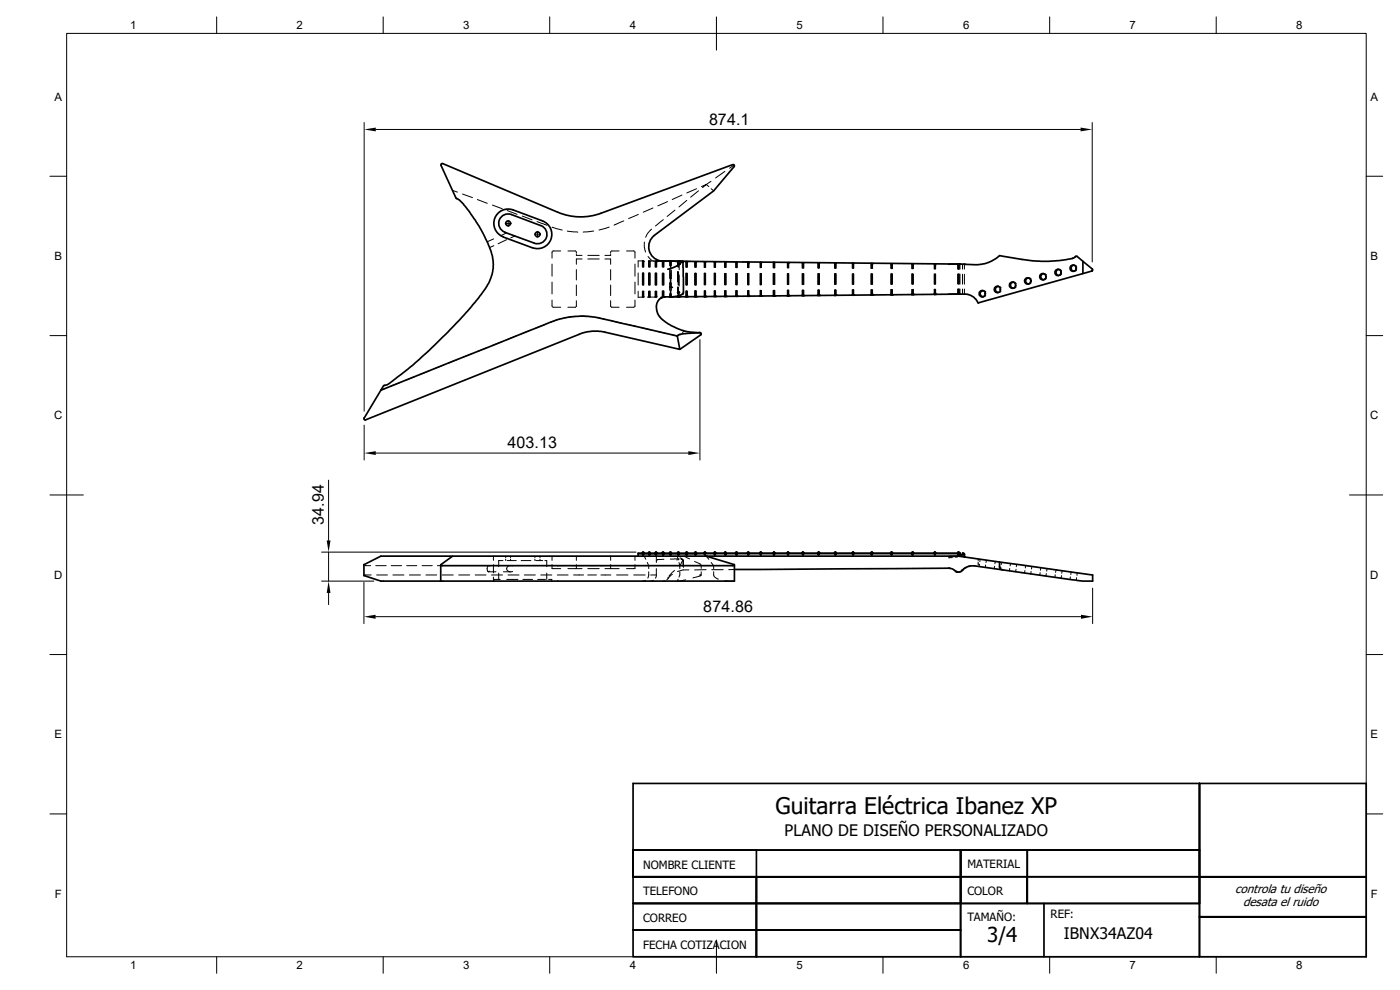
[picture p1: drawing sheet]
<svg xmlns="http://www.w3.org/2000/svg" width="420mm" height="297mm" viewBox="0 0 420 297" stroke-linecap="round" stroke-linejoin="round" font-family="sans-serif">
<defs><g id="words">
<text font-size="6.9" x="232.7" y="244.1">Guitarra Eléctrica Ibanez XP</text>
<text font-size="6.2" x="296.3" y="282.8">3/4</text>
<g font-size="4.8">
<text x="212.8" y="37.4">874.1</text>
<text x="152.3" y="134.5">403.13</text>
<text x="97.2" y="157.5" transform="rotate(-90 97.2 157.5)">34.94</text>
<text x="211.1" y="183.6">874.86</text>
<text x="235.5" y="250.8">PLANO DE DISEÑO PERSONALIZADO</text>
<text x="319.3" y="281.6">IBNX34AZ04</text>
</g>
<g font-size="3.6">
<text x="370.7" y="267.9">controla tu diseño</text>
<text x="373.1" y="272">desata el ruido</text>
</g>
<g font-size="3.4">
<text x="39.1" y="8.8">1</text>
<text x="89" y="8.8">2</text>
<text x="139" y="8.7">3</text>
<text x="189" y="8.8">4</text>
<text x="239" y="8.7">5</text>
<text x="289.1" y="8.7">6</text>
<text x="339" y="8.7">7</text>
<text x="389" y="8.7">8</text>
<text x="16.3" y="30.2">A</text>
<text x="411.4" y="30.2">A</text>
<text x="16.3" y="78">B</text>
<text x="411.4" y="78">B</text>
<text x="16.3" y="125.8">C</text>
<text x="411.2" y="125.8">C</text>
<text x="16.3" y="173.7">D</text>
<text x="411.2" y="173.7">D</text>
<text x="16.3" y="221.5">E</text>
<text x="411.4" y="221.5">E</text>
<text x="193" y="260.6">NOMBRE CLIENTE</text>
<text x="290.3" y="260.5">MATERIAL</text>
<text x="16.4" y="269.4">F</text>
<text x="193" y="268.6">TELEFONO</text>
<text x="290.3" y="268.6">COLOR</text>
<text x="411.4" y="269.4">F</text>
<text x="315.3" y="275.5">REF:</text>
<text x="193" y="276.6">CORREO</text>
<text x="290.3" y="276.4">TAMAÑO:</text>
<text x="193" y="284.6">FECHA COTIZA</text>
<text x="216" y="284.6">CION</text>
<text x="39.1" y="290.8">1</text>
<text x="89" y="290.8">2</text>
<text x="139" y="290.8">3</text>
<text x="189" y="290.8">4</text>
<text x="239" y="290.8">5</text>
<text x="289.1" y="290.8">6</text>
<text x="339" y="290.8">7</text>
<text x="389" y="290.8">8</text>
</g>
</g></defs>
<g fill="none" stroke="#000" stroke-width=".51">
<path d="M190 255.1h170v-20v28M227 255.1v16v-8M288.3 255.1h-98.3v8v-28h220v52h-50v-16M288.3 255.1h71.7h-51.7v8h-20M288.3 255.1v8M190 271.1h37h-37M190 279.1h37h-37M227 263.1h-37h37M227 263.1h61.3h-98.3v24h37v-8v8h133v-12M227 271.1h61.3h-61.3M227 279.1h61.3h-61.3M227 279.1v-8v8"/>
<path d="M288.3 263.1v-8v15.9M288.3 271.1v-8v16M288.3 271.1h20v-8v8M288.3 271.1v16M288.3 271.1h71.7M308.3 263.1h51.7M313.3 271.1v16M360 271.1v-8v12M360 263.1h50h-50M360 275.1h50h-50M360 263.1v-8v15.9"/>
</g>
<!-- layer: BORDER -->
<g fill="none" stroke="#000" stroke-width=".3">
<path d="M20 10h390v277.1h-390zM65 5.1v4.9M115 5.1v4.9M165 5.1v4.9M215 5.1v9.9M265 5.1v4.9M315 5.1v4.9M365 5.1v4.9M15 52.9h5M410 52.9h5M15 100.7h5M410 100.7h5"/>
<path d="M15 148.5h10M405 148.5h10M15 196.4h5M410 196.4h5M15 244.2h5M410 244.2h5M65 287.1v4.9M115 287.1v4.9M165 287.1v4.9M215 282.1v9.9M265 287.1v4.9M315 287.1v4.9"/>
<path d="M365 287.1v4.9"/>
</g>
<!-- layer: Hidden -->
<g fill="none" stroke="#000" stroke-width=".3">
<path d="M135.8 57.1l1.5 .5M138.8 58.2l3 1.1M143.3 59.9l2.9 1.1M204.7 58.5l-3 1.4M209 56.6l-2.9 1.3M209.6 57.3l-2.3 1.9M210.5 56l1.5-.6-1.2 .9M213.4 54.4l-1.4 1 .7 .6M213.4 56.6l.8 .7M217.6 51.4l-2.8 2M220.3 49.5l-1.4 1M147.8 61.5l2.9 1.2"/>
<path d="M148.1 71.7l-1.9 .9M148.2 73.7l-1.3 .6M152 71.9l-2.5 1.2M152 69.9l-1.9 .9M152.2 63.2l3 1.1M154.6 70.8l-1.3 .6M156.7 64.8l3 1.2M161.2 66.5l2.9 1.1M165.7 68.2l3 .8M165.7 79.2v3.7M165.7 75.5v2M168.3 75.3l-2.4 .1"/>
<path d="M170.2 69.3l3.2 .3M170.4 75.3l2.4 .1M173 75.5v.5M173 76.3v.3h1.7M174.7 77.7h-1.7v1.6M176.4 76.6h3.4M176.4 77.7h3.4M178.2 69.3l-3.2 .3M181.5 77.7h1.8v1.6M182.8 68.1l-3 .9M183.3 76.3v.3h-1.8M183.3 75.5v.5"/>
<path d="M185.8 75.3l-2.3 .1M187.2 66.3l-2.9 1.2M188 75.3l2.4 .1M190.5 75.5l.1 2M190.6 79.2v3.7M191.6 64.3l-2.9 1.3M192.8 78.3v.2M192.8 78.3v1.8M192.8 78.5h.2M193 78.5h.1M193 78.3v1.8M193 78.5h.2"/>
<path d="M193.2 78.3v.2M193.4 72.6v1.6l.3 1.4M194.5 76.9l1.3 1.3M194.6 78.3v1.8M194.7 78.3h1.6M194.8 78.5h.2M194.8 78.3l-.1 .2M194.8 78.3v1.8M195.1 78.4v.1M195.5 68.8l-1.1 1.1-.7 1.3M196 62.4l-3 1.3M196 78.3h.3"/>
<path d="M196.3 78.3h1.6M196.6 78.4l.1 .1M196.6 78.3v1.8M196.7 78.6h.1M196.8 78.3v1.8M196.9 78.3h.2M196.9 78.3h.1M196.9 78.6h.1M196.9 78.3h.5M196.9 78.3v1.8M197.1 78.4v.1M197.1 78.3v1.8"/>
<path d="M197.2 78.3h.2M197.4 78.3h.3M197.4 78.3h.6M197.9 78.3h.5M198.1 78.3h.5M198.4 78.3h.5M198.8 78.4v.1M198.8 78.6h.1M198.9 78.3l-.1 1.8M198.9 78.3h.2M198.9 78.6h.1M198.9 78.3v1.8"/>
<path d="M199 78.6h.1M199.1 65.9l-2.4 1.9M199.1 78.3h.2v1.8M199.1 78.3v1.8M199.3 78.4l-.1 .1M199.4 78.3l3.1 .1M200.3 60.5l-2.9 1.3M201 78.5h.1M201 78.4h.2M201 78.3v1.4M201 78.6h.4M201.2 78.3v1.9"/>
<path d="M201.3 78.4h.2v1.3M201.3 78.3v1.9M201.5 78.5h-.1M202.6 63l-2.4 1.9M203.3 79.9v-1.5h.2v1.5M203.3 78.5h.1M203.5 78.7h.2M203.5 78.4v1.8M203.6 78.4h.1M203.6 78.4h.2M203.6 78.4v1.8M203.8 78.5v.1"/>
<path d="M203.8 78.4h.1M203.8 78.4v.3M203.8 79v1.9M204.1 78.4h3.1M205 78.5h.1M205.8 78.5l.1 .1M205.9 78.7h.1M206 78.4v1.8v-1.8h-.2v1.8M206 78.7h.1M206.1 78.7h.1M206.1 60.1l-2.3 2M206.1 78.4v1.8"/>
<path d="M206.2 78.7h-.1M206.3 78.5v.1M206.3 78.4v1.8M208.5 78.5v.1M208.6 78.7h.1M208.7 78.5v1.7v-1.7h-.2v1.7M208.8 78.7h.1M209 78.5v.1M209 78.5v1.7M211.3 78.5v.2M211.3 78.5v1.7M211.4 78.7h.1"/>
<path d="M211.5 78.7h.1M211.5 78.5v1.7M211.6 78.7h.1M211.6 78.5v1.7M211.8 78.5v.2M211.8 78.5v1.7M211.9 78.5h-3.1v1.7M213.4 78.5h3.1M214.3 78.6h.1M214.4 78.7l.1 .1M214.4 78.5l-.1 1.7M214.5 78.8h.1"/>
<path d="M214.5 78.5v1.7M214.6 78.8h.1M214.6 78.5v1.7M214.6 78.5l.2 1.7M214.8 78.7h.1M217.4 78.6l.1 .1M217.6 78.8h.1M217.6 78.5v1.7v-1.7h-.2v1.7M217.8 78.8l-.1 .1M217.9 78.6v.1M218.1 78.5l3.1 .1M220.8 78.7h.1"/>
<path d="M220.8 78.6h.1M220.8 78.6v1.7M220.9 78.9h.1M221 78.9h.1M221 78.6v1.7M221 78.9h.2M221.2 78.7h.1M221.2 78.6l-.1 1.7M221.2 78.6v1.7M222.8 78.6h1.7M224.3 78.8v1.5M224.4 78.9h.1"/>
<path d="M224.5 78.9h.1M224.5 78.6v1.7M224.6 78.9h.1M224.7 78.9h-.1M224.8 78.7v.1M228.1 78.7v.2M228.2 78.9h.1M228.2 78.7l-.1 1.6M228.3 78.9h.1M228.3 78.7v1.6M228.3 78.9h.2M228.4 78.7l.1 1.6"/>
<path d="M228.5 78.7v.2M232 78.8l.1 .1M232.2 78.9l.2 .1M232.2 78.7v1.7v-1.7h-.2v1.7M232.5 78.8v.1M232.5 78.7h-.2v1.7M232.5 78.7v1.7M236.3 78.8v.1M236.3 79h.2M236.4 78.7l-.1 1.7M236.5 79h.1M236.5 78.7v1.7"/>
<path d="M236.7 79h-.2M236.7 78.9h.1M240.7 78.9v.1M240.8 79h.3M240.9 78.8v1.6v-1.6h-.2v1.6M241.2 78.9v.1M245.4 78.9l.1 .1M245.4 78.9h.2M245.4 78.8v1.6M245.6 79.1h.1M245.6 78.8v1.6M245.7 79.1h.2"/>
<path d="M245.7 79.1h.1M245.7 78.8v1.6M245.8 78.9h.1M245.9 78.9v.1M245.9 78.8v1.6M250.4 79h.1M250.6 79.2h.2M251 79h.1M255.8 79h.1M255.8 79.2h.2M255.9 78.9l-.1 1.6M256 79.2h.1"/>
<path d="M256 78.9v1.6M256.2 79.2h-.2M256.2 79.1h.1M261.4 79.1v.1M261.5 79.2l.1 .1M261.7 79.3h.1M261.8 79.2l-.1 .1M261.9 79.1v.1M267.3 79.2h.1M267.4 79.3h.3M267.8 79.2h.1M273.6 79.2l.1 .1"/>
<path d="M273.7 79.4h.2M273.9 79.4h.1M273.9 79.1v1.5M274 79.1l.1 1.5M274.1 79.4h-.2M274.1 79.2v.1M280.4 79.3v.1M280.4 79.4l.1 .1M280.5 79.2l-.1 1.5M280.5 79.5h.1M280.5 79.2v1.5M280.6 79.5h.1"/>
<path d="M280.6 79.2v1.5M280.7 79.2l.1 1.5M280.8 79.3v.1M287.4 79.4h.1M287.5 79.6h.3M287.6 79.2v1.6M287.7 79.2v1.6M287.9 79.4v.1M287.9 79.2v1.6M288.1 79.2v1.6M288.2 79.2h-.8v1.6M322.1 79.6h.3"/>
<path d="M322.2 79.6h.6l.4 .3M159.3 99l-2.9 1.2M163.6 97.3l-2.9 1.2M165.7 90v2M165.7 84.6v3.6M165.9 92.1l2.4 .1M168 95.7l-2.9 1M172.7 94.9l-3.2 .5M172.8 92.1l-2.4 .1M173 90.2v1.8M173 80.9v3.1M173 85.5v3.2"/>
<path d="M174.2 94.9l3.2 .1M178.9 95.2l3 .7M183.3 90.2v1.8M183.3 80.9v3.1M183.3 85.5v3.2M183.5 92.1l2.3 .1M183.5 96.3l3 .7M188 97.3l3.1 .7M190.4 92.1l-2.4 .1M190.6 90l-.1 2M190.6 84.6v3.6M191.5 87.4v1.8l1.3-.1 .2-.2"/>
<path d="M191.5 80.1v-1.8h1.7v1.8M191.5 81.9v3.6M192.6 98.3l3 .7M192.8 81.9v3.6M192.8 87.4l.1 1.8M193 88.9h.1M193 81.9v3.6M193 87.4v1.7M193 88.9l.2 .2M193.2 89.1l-.1 .1M193.2 81.9v3.6M193.2 87.4v1.7"/>
<path d="M194.6 81.9v3.6M194.6 87.4v1.7M194.7 89l-.1 .1M194.8 88.9h.2M194.8 81.9v3.6M194.8 87.4v1.7M194.9 80.1v-1.8h.2v1.8M194.9 81.9v3.6M194.9 87.4v1.7M195.1 89v.1M195.1 81.9v3.6M195.1 87.4v1.7"/>
<path d="M196.6 82v3.5M196.6 87.4v1.7M196.7 89l-.1 .1M196.7 88.9h.1M196.8 81.9v3.6M196.8 87.4v1.7M196.9 88.9h.1M196.9 81.9v3.6M196.9 87.4v1.7M197.1 88.9v.2M197.1 87.4v1.7h-2.9M197.1 82v3.5"/>
<path d="M197.2 99.4l3 .7M198.8 88.9v.2M198.8 87.3l.1 1.8M198.8 82v3.5M198.8 88.9h.1M198.9 88.9h.1M198.9 82v3.5M198.9 87.3v1.8M199 88.9h.1M199.1 87.3v1.8h.2v-1.8M199.1 82v3.5M199.2 88.9l.1 .2"/>
<path d="M199.3 82v3.5M199.6 89.1h-1.3M201 88.9h.1M201 80.9v2.7M201 84.8v2.3M201 88.1v1M201 88.9h.4M201.2 80.9v6.2M201.2 87.3v1.8M201.3 82v3.5M201.3 87.3v1.8M201.5 89h.1"/>
<path d="M201.5 81v2.6M201.5 84.9v2.3M201.5 88.1v1M203.3 81.5v3.1M203.3 86.1v2M203.3 88.6v.5M203.4 88.9l-.1 .1M203.5 88.8h.2M203.5 81.5v4M203.5 86.2v2.9M203.6 81.5v4M203.6 86.2v2.9"/>
<path d="M203.8 88.9v.1M203.8 82.5v3.3M203.8 87.4v1.7M205.4 99.3l-.6 .4M205.8 87.3l.1 1.6M205.8 82v3.5M206 88.8h-.1M206 82v3.5M206 87.3v1.7M206 88.8h.1M206.1 88.8h.1M206.1 82v3.5"/>
<path d="M206.1 87.3v1.7M206.3 87.3v1.6M206.3 82v3.5M208.5 87.2v1.7M208.5 82v3.5M208.6 88.8h.1M208.7 82v3.5M208.7 87.2v1.8M208.8 88.8h.1M208.8 82v3.5M208.8 87.2v1.8M209 87.2v1.6"/>
<path d="M209 82v3.5M211.3 87.2v1.6M211.3 82v3.5M211.5 88.7h.1M211.5 88.7l-.1 .1M211.5 82v3.5M211.5 87.2v1.8M211.6 88.7h.1M211.6 88.7l.1 .1M211.6 82v3.5M211.6 87.2v1.8M211.8 87.2v1.6"/>
<path d="M211.8 82v3.5M214.3 88.8v.1M214.3 82v3.5M214.3 87.2v1.7M214.4 88.7h.1M214.5 88.7h.1M214.5 82v3.5M214.5 87.2v1.7M214.6 88.7h.1M214.6 82v3.5M214.6 87.2v1.7M214.8 88.8v.1"/>
<path d="M214.8 82v3.5M214.8 87.2v1.7M217.4 82v3.5M217.4 87.2v1.7M217.5 88.8l-.1 .1M217.6 88.7h.2M217.6 82v3.5M217.6 87.2v1.7M217.7 80.2v-1.7h.2v1.7M217.7 82v3.5M217.7 87.2v1.7M217.9 88.8v.1"/>
<path d="M217.9 82v3.5M217.9 87.2v1.7M220.8 88.7v.1M220.8 82v3.5M220.8 87.2v1.7M220.9 88.6h.1M221 88.6h.1M221 82v3.5M221 87.2v1.7M221 88.6h.2M221.1 82v3.5M221.1 87.2v1.7"/>
<path d="M221.2 88.7v.1M221.2 82v3.5M221.2 87.2v1.7M224.3 88.7v.1M224.3 82v3.5M224.3 87.2v1.7M224.5 88.6h.1M224.5 88.6h-.1M224.5 82v3.5M224.5 87.2v1.7M224.6 88.6h.1M224.6 80.3l.1-1.7 .1 1.7"/>
<path d="M224.6 82v3.5M224.6 87.2v1.7M224.8 88.7v.1M224.8 82v3.5M224.8 87.2v1.7M228.1 88.6v.2M228.1 82v3.5M228.1 87.1v1.7M228.2 88.6h.1M228.3 88.6h.1M228.3 82v3.5M228.3 87.1v1.7"/>
<path d="M228.3 88.6h.2M228.5 88.6v.2M228.5 82v3.5M228.5 87.1v1.7M232 82v3.4M232 87.1v1.7M232.1 88.6l-.1 .1M232.2 88.5h.2M232.2 82v3.4M232.2 87.1v1.7M232.3 82v3.4M232.3 87.1v1.7"/>
<path d="M232.5 88.6v.1M232.5 82v3.4M232.5 87.1v1.7M236.3 88.6h.1M236.3 82.1v3.3M236.3 87v1.8M236.5 88.4h.1M236.5 88.4l-.2 .1M236.5 82.1v3.3M236.5 87v1.8M236.5 88.4l.2 .1M236.5 80.4v-1.7h.2v1.7"/>
<path d="M236.7 88.6h.1M236.7 82.1v3.3M236.7 87v1.8M240.7 88.5v.1M240.7 82.1v3.3M240.7 87v1.7M240.8 88.4h.3M240.9 82.1v3.3M240.9 87v1.7M241 80.4v-1.6h.2v1.6M241 82.1v3.3M241 87v1.7"/>
<path d="M241.2 88.5v.1M241.2 82.1v3.3M241.2 87v1.7M245.4 82.1v3.3M245.4 87v1.6M245.5 88.4l-.1 .2M245.6 88.4h.1M245.6 82.1v3.3M245.6 87v1.6M245.7 88.4h.1M245.7 88.4h.2M245.7 82.1v3.3"/>
<path d="M245.7 87v1.6M245.9 88.4v.2M245.9 82.1v3.3M245.9 87v1.6M250.4 80.5v-1.6h.2v1.6M250.4 82.1v3.2M250.4 87v1.6M250.5 88.4l-.1 .1M250.6 88.3h.2M250.6 82.1v3.2M250.6 87v1.6M250.8 80.5v-1.6h.2v1.6"/>
<path d="M250.8 82.1v3.2M250.8 87v1.6M251 87v1.4M251 82.1v3.2M255.8 88.4h.1M255.8 82.2v3.1M255.8 86.9v1.7M255.8 88.3h.2M256 88.3h.1M256 82.2v3.1M256 86.9v1.7M256 88.3h.2"/>
<path d="M256.1 80.5v-1.6l.1 1.6M256.1 82.2v3.1M256.1 86.9v1.7M256.2 88.4h.1M256.2 82.2v3.1M256.2 86.9v1.7M261.4 80.6v-1.6h.2v1.6M261.4 82.2v3.1M261.4 86.9v1.6M261.4 88.3v.1M261.6 82.2v3.1M261.6 86.9v1.6"/>
<path d="M261.6 88.2l-.1 .1M261.7 88.2h.1M261.7 80.6v-1.6h.2v1.6M261.7 82.2v3.1M261.7 86.9v1.6M261.9 88.3v.1M261.9 82.2v3.1M261.9 86.9v1.6M267.3 88.3h.1M267.3 80.6v-1.6h.2v1.6M267.3 82.2v3.1M267.3 86.9v1.5"/>
<path d="M267.4 88.2h.3M267.5 82.2v3.1M267.5 86.9v1.5M267.7 80.6v-1.6h.1v1.6M267.7 82.2v3.1M267.7 86.9v1.5M267.8 88.3h.1M267.8 82.2v3.1M267.8 86.9v1.5M273.6 80.6v-1.5h.2v1.5M273.6 82.2v3.1M273.6 86.9v1.5"/>
<path d="M273.7 88.2l-.1 .1M273.8 82.2v3.1M273.8 86.9v1.5M273.9 88.1h-.2M273.9 88.1h.1M273.9 88.1h.2M273.9 82.2v3.1M273.9 86.9v1.5M274.1 88.2v.1M274.1 82.2v3.1M274.1 86.8v1.6M280.4 88.1h.1"/>
<path d="M280.4 82.2v3.1M280.4 86.8v1.5M280.4 88h.1M280.5 88h.1M280.5 82.2v3.1M280.5 86.8v1.5M280.6 88h.1M280.6 82.2v3.1M280.6 86.8v1.5M280.8 88.1v.1M280.8 82.2v3.1M280.8 86.8v1.5"/>
<path d="M287.4 82.2v3M287.4 86.7v1.6M287.5 88l-.1 .1M287.5 87.9h.3M287.6 82.2v3M287.6 86.7v1.6M287.7 82.2v3M287.7 86.7v1.6M287.9 88v.1M287.9 82.2v3M287.9 86.7v1.6M288.1 82.2v3.1"/>
<path d="M288.1 86.7v1.6M288.9 80.8v-1.5h.5v1.5M288.9 82.3v3M288.9 86.7v1.6M289.4 82.3v3M289.4 86.7v1.6M294.8 87.2h.3M294.8 89.1h.3M295 87.2l.6 .1 .2 .3M295.8 88.6l-.2 .3-.6 .1M299.3 85.9l.7 .1 .4 .3M299.3 87.8h.1"/>
<path d="M299.5 85.9h.2M299.5 87.8h.2M300.4 87.4l-.4 .3h-.5M303.8 84.6h.2M303.8 86.5h.2M304 84.6l.6 .1 .4 .4M304.1 84.6h.1M304.1 86.5h.1M305 86.1l-.5 .4h-.5M308.4 83.4h.3M308.4 85.2h.3M308.5 83.4h.6l.4 .4"/>
<path d="M309.5 84.8l-.4 .4h-.6M313 82.1h.1M313 83.9h.1M313.1 82.1l.6 .1 .4 .3M313.2 82.1h.1M313.2 83.9h.1M314.1 83.6l-.5 .3h-.5M317.5 80.8h.1M317.5 82.7h.1M317.7 80.8l.6 .1 .3 .3M317.8 80.8h.1M317.8 82.7h.1"/>
<path d="M318.6 82.3l-.3 .3-.6 .1M322.1 81.4h.3M323.2 81l-.4 .3-.6 .1M115.8 116.5l-1.5 .6M120.1 114.7l-2.9 1.2M124.5 113l-3 1.2M128.8 111.2l-2.9 1.2M133.2 109.5l-3 1.2M137.5 107.7l-2.9 1.3M141.9 106l-3 1.2M146.2 104.3l-2.9 1.2M150.6 102.5l-2.9 1.2"/>
<path d="M154.9 100.8l-2.9 1.2M201.7 100.4l1.6 .4M204.1 100.2l-.6 .4M109.2 169.5l.1 .1M109.3 172.6h-.1M109.5 169.7h1.8M109.5 172.5h1.9M112.8 169.7h3.1M113 172.5h3.3M117.4 169.7h3.1M117.9 172.5h3.3M122 169.7h3.1"/>
<path d="M122.9 172.5h3.3M126.7 169.7h3M127.8 172.5h3.3M131.3 169.7h1.5M132.7 172.5h3.3M137.7 172.5h3.3M142.6 172.5h3.3M146.6 171.6h2.2M146.8 169.9a.49 .49 0 0 0-.6 .1 .49 .49 0 0 0 0 .6v.2a.45 .45 0 0 0 .1 .5 .45 .45 0 0 0 .5 .1v-.1M147.5 172.5h3.3M148.1 166.9v1.2M148.1 169.4v2.5"/>
<path d="M148.1 173.2v1.2M148.2 174.2v.2M149.7 171.9v1.9M150.1 173.8l-1.9 .2M150.9 168.2h-1.2v1.8M151.1 171.6h2.2M151.8 166.9v.4M151.8 167.8v.4M152.1 173.8h3.3M152.2 168.2h2.7M152.5 172.5h3.3M153.2 166.9v.4"/>
<path d="M153.2 167.8v.4M153.9 169.8h-.1a1.04 1.04 0 0 0-1.4 .1 1.04 1.04 0 0 0 .1 1.5l1.4 .1M156.4 168.2h2.9M156.9 173.8h2.9M157.4 172.5h3.3M160.5 166.9v.4M160.5 167.8v.4M160.8 168.2h2.1M161.4 173.8h2.3M162.1 166.9v.4M162.1 167.8v.4M162.3 172.5h3.3"/>
<path d="M163.5 168.2h.6v1.8M164.1 171.9v1.9M164.7 173.8l.9 .2M165.6 174.2v.2M165.7 166.9v1.2M165.7 169.4l.1 1.2M165.9 170.6h2.4M167.3 172.5h3.2M167.4 169.7h2.1M170.4 170.6h4.3M171.6 169.7h3.5M172.1 172.5h3"/>
<path d="M173 166.9v1.2M173 169.4v1.2M176.4 172.5h2.6M176.4 169.7h2.6M176.4 170.6h3.4M180.3 172.5h3M180.3 169.7h1.3M181.5 170.6h1.9M183.3 166.9v1.2M183.3 169.4v1.2M183.5 170.6h2.3M185 172.5h3.5"/>
<path d="M188 170.6h2.3M190.2 172.5h3.4M190.6 166.9v1.2M190.6 169.4l-.2 1.2M192.8 165.9v.1M192.8 166.1h.1M192.8 166h.4M192.8 165.8h.2M193 166.1h.1M193 165.8h.1M193 166h.1M193 166v.1"/>
<path d="M193 165.8h.2M193.1 166.1h.1M193.2 165.9v.1M193.4 166.9l.4 .9M193.7 174.1l-.9 .3M194.2 168.8l.5 .9v.9M194.6 166.1h.2M194.6 166h.2M194.7 171.6l-.3 1.9M194.7 165.9l-.1 .1M194.8 165.8h.2M194.8 166h.1"/>
<path d="M194.8 166.1h.1M194.8 166v.1M194.9 166h.1M194.9 166v.1M194.9 166.1h.2M194.9 166h.2M195.1 165.9v.1M195.3 172.5h1.7M196.1 174.1l-1 .3M196.6 166.1h.2M196.6 166h.2M196.7 165.9l-.1 .1"/>
<path d="M196.7 165.8h.1M196.8 166h.1M196.8 166v.1M196.9 166h.1M196.9 166.1h.1M196.9 165.8h.1M196.9 166v.1M196.9 166h.2M197 172.5l-.3 1M197 166.9v1.9M197 170.6v1.9M197 166.1h.1"/>
<path d="M197.1 168.1l-.1 .2M197.1 165.9v.1M198.8 165.9v.1M198.8 166.1h.1M198.8 166h.1M198.8 165.8h.1M198.9 166h.1M198.9 166.1h.1M198.9 165.8h.1M198.9 166v.1M199 165.8h.1M199 166.1h.3"/>
<path d="M199.1 166h.1M199.1 166v.1M199.1 166h.2M199.2 165.9l.1 .1M199.3 167.8l-2.1 .2M199.6 174.3l-.7 .1M200.5 173.6h.1M200.5 173.6l-.4 .4M200.6 173.2l-.2 .3M201 165.9v.1M201 166.1h.2M201 166h.2"/>
<path d="M201 165.8h.4M201.1 166.9l1.5 .1M201.2 166h.1M201.2 166.1h.1M201.2 166v.1M201.3 166h.1M201.3 166v.1M201.3 166.1h.2M201.3 166h.2M201.4 165.9l.1 .1M201.8 172.3l-1.3 1.3M202.4 171.2l-1.6 1.6"/>
<path d="M203.3 166.9l.2 .9M203.3 166.1h.2M203.3 166h.2M203.4 165.9l-.1 .1M203.5 165.8h.2M203.5 166h.1M203.5 166.1h.1M203.5 166v.1M203.5 173.8l-.2 .6M203.6 166h.1M203.6 166v.1M203.6 166.1h.2"/>
<path d="M203.6 166h.2M203.8 167.9l-.7 .1M203.8 167.7l-2.6 .1M203.8 165.9v.1M203.8 168.8l.2 1.8M204 171.6v.9l-.2 .7M204.1 167.4l.6 .4a1.3 1.3 0 0 1 .4 1.6v.8M204.4 167.9l.6 .2M204.5 167.8l.5 .3M205 168.1v1.9M205 168.1l-1.1 1.7M205.4 166.9l1.5 .8"/>
<path d="M205.7 174l-2.2 .4M205.8 166h.2M205.9 165.9l-.1 .1M205.9 165.8h.1M206 166h.1M206 166l-.2 .1M206 165.8h.1M206.1 166h.1M206.1 166.1h.1M206.1 165.8h.1M206.1 166v.1M206.1 166h.2"/>
<path d="M206.2 166.1h.1M206.3 165.9v.1M206.8 171h-1.8l-1.7 .5M208.5 168.5l1.7 .8M208.5 166.1h.2M208.5 166h.2M208.5 165.9v.1M208.7 166h.1M208.7 166v.1M208.7 165.8h-.1M208.8 166h.1M208.8 166.1h.1"/>
<path d="M208.8 165.8h.1M208.8 166v.1M208.8 166h.2M208.9 166.1h.1M209 165.9v.1M210.1 172.7l.1 .1M210.2 169.7l.2-.2v1M210.3 172.7l-2.3 .7M210.4 171.6v1h-.3M211.3 165.9v.1M211.3 166.1h.2M211.3 166h.5"/>
<path d="M211.5 166h.1M211.5 166.1h.1M211.5 165.8h.1M211.5 165.8h-.1M211.5 166v.1M211.6 166h.1M211.6 166.1h.1M211.6 165.8h.1M211.6 166v.1M211.6 166.1h.2M211.8 165.9v.1M211.9 170.9l-3.4 .1"/>
<path d="M212 166.9l.7 .9M213.4 168.8l.8 .9v.9M213.6 170.9h3.4M214.2 171.6l.1 1.4 1.3 .8M214.3 165.9v.1M214.3 166.1h.1M214.3 166h.5M214.5 166h.1M214.5 166.1h.1M214.5 165.8h.1M214.5 165.8h-.1M214.5 166v.1"/>
<path d="M214.6 166h.1M214.6 166.1h.1M214.6 165.8h.1M214.6 166v.1M214.6 166.1h.2M214.8 165.9v.1M217.4 166.1h.2M217.4 166h.2M217.5 165.9l-.1 .1M217.6 174.2l2 .2M217.6 165.8h.1M217.6 166h.1"/>
<path d="M217.6 166.1h.1M217.6 165.8h.2M217.6 166v.1M217.7 166h.1M217.7 166v.1M217.7 166.1h.2M217.7 166h.2M217.9 165.9v.1M219.9 169.7h.2M220.4 169.6l-.2 .1M220.4 170.9h-1.7M220.8 165.9v.1"/>
<path d="M220.8 166.1h.1M220.8 166h.2M221 166h.1M221 166.1h.1M221 165.8h.1M221 165.8h-.1M221 166v.1M221 165.8h.2M221 166.1h.2M221.1 166h.1M221.1 166v.1M221.2 165.9v.1"/>
<path d="M224.3 165.9h.5M224.3 166.1h.2M224.5 166h.1M224.5 166.1h.1M224.5 165.8h.1M224.5 165.8h-.1M224.5 166v.1M224.6 166h.1M224.6 166.1h.1M224.6 165.8h.1M224.6 166v.1M224.7 166.1h.1"/>
<path d="M228.1 165.9h.4M228.1 166.1h.1M228.3 165.8h.1M228.3 165.8h-.1M228.3 166v.1M228.3 166h.1M228.3 166.1h.1M228.3 165.8h.2M228.4 166.1h.1M232 166.1h.2M232.1 165.9l.1 .1M232.2 165.8h.2"/>
<path d="M232.2 166h.1M232.2 166.1h.1M232.2 166v.1M232.3 166h.1M232.3 166v.1M232.3 166.1h.2M232.5 165.9l-.2 .1M236.3 165.9h.4M236.3 166.1h.1M236.5 166h.1M236.5 166.1h.1M236.5 165.8h.1"/>
<path d="M236.5 165.8h-.2M236.5 166v.1M236.5 165.8h.2M236.6 166.1h.1M240.7 165.9l.2 .1M240.7 166.1h.2M240.8 165.8h.3M240.9 166h.1M240.9 166.1h.1M240.9 166v.1M241 166h.1M241 166v.1"/>
<path d="M241 166.1h.2M241.2 165.9l-.2 .1M245.4 166.1h.3M245.5 165.9l.1 .1M245.6 166h.1M245.6 166v.1M245.7 165.8h-.1M245.7 166h.1M245.7 166.1h.1M245.7 165.8h.1M245.7 165.8h.2M245.7 166v.1"/>
<path d="M245.8 166.1h.1M245.9 165.9l-.2 .1M250.4 166.1h.2M250.5 165.9l.1 .1M250.6 165.8h.2M250.6 166h.1M250.6 166.1h.2M250.6 166v.1M250.8 166h.1M250.8 166v.1M250.8 166.1h.2M251 165.9l-.2 .1"/>
<path d="M255.8 165.9l.2 .1M255.8 166.1h.1M255.8 165.8h.2M256 166h.1M256 166.1h.1M256 165.8h.1M256 166v.1M256 165.8h.2M256 166.1h.2M256.1 166h.1M256.1 166v.1M256.2 165.9v.1"/>
<path d="M261.4 166.1h.5M261.4 165.9l.2 .1M261.5 165.8h.1M261.6 166h.1M261.6 166v.1M261.7 166h.1M261.7 166.1h.1M261.7 165.8h.1M261.7 166v.1M261.9 165.9l-.2 .1M267.3 165.8l.2 .2M267.3 166.1h.2"/>
<path d="M267.4 165.8h.3M267.5 166h.1M267.5 166.1h.2M267.5 166v.1M267.7 166h.1M267.7 166v.1M267.7 166.1h.1M267.8 165.8l-.1 .2M273.6 166.1h.3M273.7 165.8l.1 .2M273.8 165.8h.1M273.8 166h.1"/>
<path d="M273.8 166v.1M273.9 166h.1M273.9 166.1h.1M273.9 165.8h.1M273.9 165.8h.2M273.9 166v.1M274 166.1h.1M274.1 165.8l-.2 .2M280.4 166.1h.1M280.5 166h.1M280.5 166.1h.1M280.5 165.8h.1"/>
<path d="M280.5 165.8l-.1 .2 .4-.2M280.5 166v.1M280.6 166h.1M280.6 166.1h.1M280.6 165.8h.1M280.6 166v.1M280.7 166.1h.1M285.8 167.3l-1.1 .1M287.4 166.1h.2M287.5 165.8l.1 .2M287.5 165.8h.3M287.6 166h.1"/>
<path d="M287.6 166.1h.1M287.6 166v.1M287.7 166.9l-.9 .3M287.7 166.1h.1M287.7 166h.1M287.7 166v.1M287.7 166.1h.4M287.9 171.6h.1M287.9 165.8l-.2 .2M288.7 171.2h.1M288.8 171.1h.1M288.9 166.1l.3 .1"/>
<path d="M289.4 166.3v.2M289.5 170.5l-.2 .1M289.9 170.3l-.2 .1M293.6 168.6v.9M293.6 167.7v.5M293.9 169.9l.4 .1M293.9 169.3v.7M294.1 167.8v.7M295.8 169.5l-.1 .8M296 168.1l-.1 .7M298.5 169.9l-.1 .7M298.7 168.5l-.1 .6"/>
<path d="M300.4 170.2l-.2 .7M300.5 168.7v.7M303 170.5v.8M303.3 169.1l-.2 .7M304.9 170.8l-.1 .8M305.1 169.3l-.1 .7M307.6 171.2l-.1 .7M307.8 169.7l-.1 .7M309.4 171.4v.8M309.7 170l-.1 .7M312.2 171.8l-.2 .8M312.4 170.4l-.2 .7"/>
<path d="M314 172.1l-.1 .7M314.2 170.6l-.1 .8M316.7 172.5l-.1 .7M316.9 171l-.1 .8M318.6 172.7l-.1 .8M318.8 171.2l-.2 .8M321.2 173.1l-.1 .7M321.4 171.6v.8M323.1 173.3l-.1 .8M323.3 171.9l-.1 .7"/>
</g>
<!-- layer: Visible -->
<g fill="none" stroke="#000" stroke-width=".51">
<path d="M132.8 49.1l-.4 .1v.4l4.7 10M132.8 49.1l34.6 14.6a17.6 17.6 0 0 0 13 .3l39.5-14.6M137.1 59.6l.8 .4 1.2 1.2 2.2 3a32.3 32.3 0 0 1 6.7 14.3v.6a14.3 14.3 0 0 1-4 9.8l-3.7 4.4-6.6 7.1-9.6 8.9-4.9 3.9a8.7 8.7 0 0 1-3.5 2.4l-.6 .2M219.9 49.4l.4 .1v.5l-6.1 7.3-17.8 13.3a4.3 4.3 0 0 0-1.5 4.8 4.3 4.3 0 0 0 4.2 2.9M151 71.1l8.8 3.2M154 63a4.3 4.3 0 0 0-5.5 2.5 4.3 4.3 0 0 0 2.5 5.5M154 63l8.8 3.3M162.2 67.7l-8.7-3.3a2.83 2.83 0 0 0-3.7 1.6 2.83 2.83 0 0 0 1.7 3.7M162.3 67.7a2.83 2.83 0 0 1 1.7 3.6 2.83 2.83 0 0 1-3.7 1.7l-8.8-3.3M162.8 66.3a4.3 4.3 0 0 1 2.5 5.5 4.3 4.3 0 0 1-5.5 2.5M198.4 78.3l89.3 .9M198.6 78.3l6.4 .2-1.9-.1"/>
<path d="M287.7 79.2l6.4 .2a10.8 10.8 0 0 0 5.9-2.7l10.1 1.6 4.7 .1 2.9-.2a10.4 10.4 0 0 0 4.8-1l.3-.3h.4l4.7 3.8v.4l-34.3 9.8-.7-1.1-1.4-1.1-1.4-.4h-2.7M287.7 79.2l-3 .1M287.7 79.2h.2M322.2 79.6a.94 .94 0 0 0-.8 .9 .94 .94 0 0 0 .8 .9M325 78.4v3.7M200.4 80.8l2.5-.9 1.8-1.4h.3l.1 8.3a1.6 1.6 0 0 1-1.7 2l-2.3 .3M201 89.1h.5M203.3 89.1h.5M205.8 89h.5M208.5 89h.5M210.2 99.8l-5.5 .4-1.4 .6M211.3 89h.5"/>
<path d="M214.3 88.9h.5M217.4 88.9h.5M220.8 88.9h.4M224.3 88.9h.5M228.1 88.8h.4M232 88.8h.5M236.3 88.8h.4M240.7 88.7h.5M245.4 88.6h.5M251 88.6h-.6M255.8 88.6h.4M261.4 88.5h.5"/>
<path d="M267.3 88.4h.5M273.6 88.4h.5M280.4 88.3h.4M284.7 88.3h3l-88.2 .8-1.2 .4a3.9 3.9 0 0 0-.1 5.9l1.5 1.2 2.6 1.5a17.6 17.6 0 0 0 8.1 1.8l-.2 .6-6.2 4.3M295 87.2a.93 .93 0 0 0-.9 .9 .93 .93 0 0 0 .9 .9M299.5 85.9a.94 .94 0 0 0-.8 .9 .94 .94 0 0 0 .8 .9M304 84.6a.94 .94 0 0 0-.7 1 .94 .94 0 0 0 .7 .9M308.5 83.4a.94 .94 0 0 0-.7 .9 .94 .94 0 0 0 .7 .9M313.1 82.1a.94 .94 0 0 0-.7 .9 .94 .94 0 0 0 .7 .9M317.7 80.8a.94 .94 0 0 0-.8 .9 .94 .94 0 0 0 .8 1M203.3 100.8l.7 4-22.8-5.2-3.5-.2-2.5 .4-65.8 26.2-.2-.5 5.9-9.7M203.3 100.8l-25.1-5.7-4.3-.2-4.7 .5-4.5 1.5-50.4 20.2"/>
<path d="M132.3 169.5v4.9M135.8 166.9l-3.5 2.6 .4 .2h87.3l.3-.3M192.8 166.1h.4h-.2v.4v-.4zM192.8 166v-.2l.4 .2M192.8 166.1v-.4h.2l.2 .4M192.8 166h-1.3v.2M193.2 166h1.4M194.6 166.1h.5h-.2v.4zM194.6 166l.1-.2h.4v.2M194.6 165.8v.3M194.7 165.8l.2-.1 .2 .1M195.1 166h1.5"/>
<path d="M195.1 165.8v.3M196.6 166l.1-.2 .4 .2M196.7 165.8l.4-.1v.4h-.5v-.3M196.8 166.1v.4l.1-.4M197.1 166h1.7M198.8 166.1h.5h-.2v.4zM198.8 166v-.2l.5 .2M198.9 165.7l-.1 .4M198.9 165.7l.3 .1M199.3 166h1.7M199.3 165.8v.3M201 166.1h.5h-.2v.4z"/>
<path d="M201 166v-.2h.4l.1 .2M201.3 165.7l.2 .4M201.3 165.7h-.3v.4M201.5 166h1.8M203.3 166.1h.5h-.2v.4zM203.3 166l.1-.2h.4v.2M203.3 165.8v.3M203.4 165.8l.2-.1 .2 .1M203.8 166h2M203.8 165.8v.3M205.8 166.1h.5h-.2v.4zM205.8 166l.1-.2 .4 .2"/>
<path d="M205.8 165.8v.3M206.1 165.7l-.2 .1M206.2 165.7l.1 .4M206.3 166h2.2M208.5 166.1h.5h-.2v.4zM208.5 166l.2-.2 .3 .2M208.7 165.7h.2l.1 .4M208.7 165.7l-.2 .4M209 166h2.3M211.3 166.1h.5h-.2v.4l-.1-.4zM211.3 166l.2-.2 .3 .2M211.3 166.1l.1-.4h.2l.2 .4"/>
<path d="M211.8 166h2.5M212 166.9h-97.7l-5.1 2.5v3.3l5.1 1.7h18M212 166.9l8.3 2.5M214.3 166.1h.5h-.2v.4l-.1-.4zM214.3 166l.1-.2 .4 .2M214.3 166.1l.1-.4h.2l.2 .4M214.8 166h2.6M217.4 166.1h.5h-.2v.4zM217.4 166l.2-.2 .3 .2M217.4 165.8v.3M217.6 165.7l.3 .1M217.6 165.7l-.1 .1"/>
<path d="M217.9 166h2.9M217.9 165.8v.3M220.3 169.4l.1 5h-88.1M220.8 166.1h.4l-.1 .4zM220.8 166l.1-.2 .3 .2M220.8 166.1v-.4h.3l.1 .4M224.3 166.1h.5h-.2v.4l-.1-.4zM224.5 165.7l-.2 .4M224.5 165.7h.2l.1 .4M228.1 166.1h.4zM228.3 165.7l-.2 .4M228.3 165.8l-.2 .2h-3.3l-.1-.2-.4 .2h-3.1"/>
<path d="M228.3 166.1v.4zM228.3 165.8h.1M228.3 165.7h.1M228.3 165.8l.2 .2h3.5l.2-.2 .3 .2h3.8l.1-.2 .3 .2h4l.2-.2 .3 .2h4.2l.2-.2 .3 .2h4.5l.2-.2 .4 .2h4.8v-.2l.4 .2h5.2l.1-.2 .4 .2h5.4l.1-.2 .4 .2h5.8l.1-.2 .4 .2h6.3v-.2l.4 .2h6.6l.1-.2h.3l.3 .2M228.4 165.7l.1 .4M232 166.1h.5h-.2v.4zM232.2 165.7h.1M232.5 165.8l-.4-.1-.1 .4M232.5 165.8v.3M236.3 166.1h.4h-.2v.4v-.4zM236.4 165.7l-.1 .4M236.5 165.7h.2v.4"/>
<path d="M240.7 166.1h.5h-.2v.4zM241 165.7l.2 .1M241 165.7h-.2l-.1 .4M241.2 165.8v.3M245.4 166.1h.5h-.2v.4zM245.4 165.8v.3M245.7 165.7l-.2 .1M245.8 165.7l.1 .4M250.4 166.1h.6h-.2v.4zM250.4 165.8v.3M250.5 165.8l.3-.1 .1 .1M251 165.8v.3"/>
<path d="M255.8 166.1h.4l-.1 .4zM255.9 165.7l-.1 .4M256 165.7h.2v.4M261.4 166.1h.5h-.2v.4zM261.6 165.7h.2l.1 .4M261.6 165.7l-.2 .4M267.3 166.1h.5h-.1v.4zM267.5 165.7l-.2 .4M267.5 165.7l.3 .1M267.8 165.8v.3M273.6 166.1h.5h-.2v.4zM273.6 165.8v.3"/>
<path d="M273.8 165.7h.1M273.8 165.7l-.1 .1M274 165.7l.1 .4M280.4 166.1h.4h-.2v.4l-.1-.4zM280.4 166.1v-.4h.2l.2 .4M287.6 166.1h-7v.4l-.1-.4h-6.6v.4l-.1-.4h-6.1v.4l-.2-.4h-5.8v.4l-.1-.4h-5.5v.4l-.1-.4h-5.2v.4l-.2-.4h-4.9v.4l-.1-.4h-4.6v.4l-.1-.4h-4.4v.4v-.4h-4.2v.4l-.1-.4h-3.9v.4v-.4h-3.7v.4l-.1-.4h-3.4v.4l-.1-.4h-3.3v.4l-.1-.4h-3v.4l-.1-.4h-2.9v.4l-.1-.4-2.7 .1v.3l-.1-.3h-2.6v.3l-.1-.3h-2.4v.3l-.1-.3h-2.2v.3l-.1-.3h-2.1v.3l-.2-.3h-2v.3l-.1-.3h-1.9v.3l-.1-.3h-1.8v.3v-.3h-1.5v.7M287.6 166.1l.1 .8h-75.7M287.6 166.1h-.2h.5h-.2v.4M287.6 166.1l.1 .4M287.6 165.7h.1M287.7 166.9h1.7v.2M287.7 166.9l40.2 5.6-.1 1.9a14.5 14.5 0 0 1-5.1-.4l-30.2-4.2h-1.2l-1.1 .3-2.2 1.5-1.2-.2a2.59 2.59 0 0 0-2.1-.9l-64.3 .4"/>
<path d="M287.7 166.9l-3 .2M287.7 166.1v.4M287.8 165.8l-.3-.1-.1 .4M287.9 165.8l.2 .7h.8v-.4h.3l.2 .4M288.1 166.1h.1M288.1 166.1v.4M288.9 166.1l.4-.1 .1 .3M289.4 166.3v.6M300 168.6v1.6l.4 .6 .6 .2"/>
<circle cx="152.5" cy="67" r=".73"/>
<circle cx="161.3" cy="70.3" r=".73"/>
<circle cx="294.8" cy="88.1" r=".94"/>
<circle cx="299.3" cy="86.8" r=".91"/>
<circle cx="303.9" cy="85.6" r=".93"/>
<circle cx="308.4" cy="84.3" r=".94"/>
<circle cx="313" cy="83" r=".91"/>
<circle cx="317.5" cy="81.8" r=".94"/>
<circle cx="322.1" cy="80.5" r=".95"/>
</g>
<g fill="#000">
<circle cx="198.9" cy="78.3" r=".25"/>
<circle cx="203.6" cy="78.4" r=".25"/>
<circle cx="203.8" cy="78.4" r=".25"/>
<circle cx="203.8" cy="79.3" r=".25"/>
<circle cx="287.9" cy="79.2" r=".25"/>
<circle cx="289.4" cy="79.3" r=".25"/>
<circle cx="201" cy="89.1" r=".25"/>
<circle cx="201" cy="86.1" r=".25"/>
<circle cx="201.2" cy="86.1" r=".25"/>
<circle cx="201.5" cy="86.2" r=".25"/>
<circle cx="201.5" cy="89.1" r=".25"/>
<circle cx="203.3" cy="89.1" r=".25"/>
<circle cx="203.3" cy="87.7" r=".25"/>
<circle cx="203.5" cy="87.7" r=".25"/>
<circle cx="203.6" cy="87.7" r=".25"/>
<circle cx="203.8" cy="89.1" r=".25"/>
<circle cx="206.3" cy="89" r=".25"/>
<circle cx="208.5" cy="89" r=".25"/>
<circle cx="209" cy="89" r=".25"/>
<circle cx="211.3" cy="89" r=".25"/>
<circle cx="211.8" cy="89" r=".25"/>
<circle cx="214.3" cy="88.9" r=".25"/>
<circle cx="214.8" cy="88.9" r=".25"/>
<circle cx="217.4" cy="88.9" r=".25"/>
<circle cx="217.9" cy="88.9" r=".25"/>
<circle cx="220.8" cy="88.9" r=".25"/>
<circle cx="221.2" cy="88.9" r=".25"/>
<circle cx="224.3" cy="88.9" r=".25"/>
<circle cx="224.8" cy="88.9" r=".25"/>
<circle cx="228.1" cy="88.8" r=".25"/>
<circle cx="228.5" cy="88.8" r=".25"/>
<circle cx="232" cy="88.8" r=".25"/>
<circle cx="232.5" cy="88.8" r=".25"/>
<circle cx="236.3" cy="88.8" r=".25"/>
<circle cx="236.7" cy="88.8" r=".25"/>
<circle cx="240.7" cy="88.7" r=".25"/>
<circle cx="241.2" cy="88.7" r=".25"/>
<circle cx="245.4" cy="88.6" r=".25"/>
<circle cx="245.9" cy="88.6" r=".25"/>
<circle cx="250.4" cy="88.6" r=".25"/>
<circle cx="251" cy="88.6" r=".25"/>
<circle cx="255.8" cy="88.6" r=".25"/>
<circle cx="256.2" cy="88.6" r=".25"/>
<circle cx="261.4" cy="88.5" r=".25"/>
<circle cx="261.9" cy="88.5" r=".25"/>
<circle cx="267.3" cy="88.4" r=".25"/>
<circle cx="267.8" cy="88.4" r=".25"/>
<circle cx="273.6" cy="88.4" r=".25"/>
<circle cx="274.1" cy="88.4" r=".25"/>
<circle cx="280.4" cy="88.3" r=".25"/>
<circle cx="280.8" cy="88.3" r=".25"/>
<circle cx="287.4" cy="88.3" r=".25"/>
<circle cx="287.9" cy="88.3" r=".25"/>
<circle cx="284.7" cy="170.5" r=".25"/>
<circle cx="286.8" cy="171.4" r=".25"/>
<circle cx="287.2" cy="171.6" r=".25"/>
<circle cx="288.7" cy="171.2" r=".25"/>
<circle cx="289.4" cy="167.1" r=".25"/>
</g>
<!-- layer: Smart Centers -->
<path d="M151.6 67h1.8M152.5 66.2v1.7M160.4 70.3h1.8M161.3 69.4v1.8" fill="none" stroke="#000" stroke-width=".3"/>
<!-- layer: FD_Dimensions -->
<g fill="none" stroke="#000" stroke-width=".3">
<path d="M109.3 36.8v86.6M112.8 38.8h211.5M327.8 36.8v41.8M210.1 101.9v36.1M109.3 127.6v10.4M112.8 135.9h93.8M98.6 144.1v18.1M96.5 174.4h15.7M96.5 165.7h94.4M98.6 165.7v8.7M98.6 177.9v3.5M109.2 174.7v12.4"/>
<path d="M327.9 176.5v10.6M112.7 185h211.7"/>
</g>
<path d="M109.3 38.8l3.5-.5v1.1zM324.3 38.3l3.5 .5-3.5 .6zM109.3 135.9l3.5-.5v1.1zM206.6 135.4l3.5 .5-3.5 .6zM98.6 174.4l.6 3.5h-1.2zM98 162.2h1.2l-.6 3.5zM109.2 185l3.5-.5v1.2zM324.4 184.5l3.5 .5-3.5 .7z" fill="#000"/>
<use href="#words"/>
</svg>
